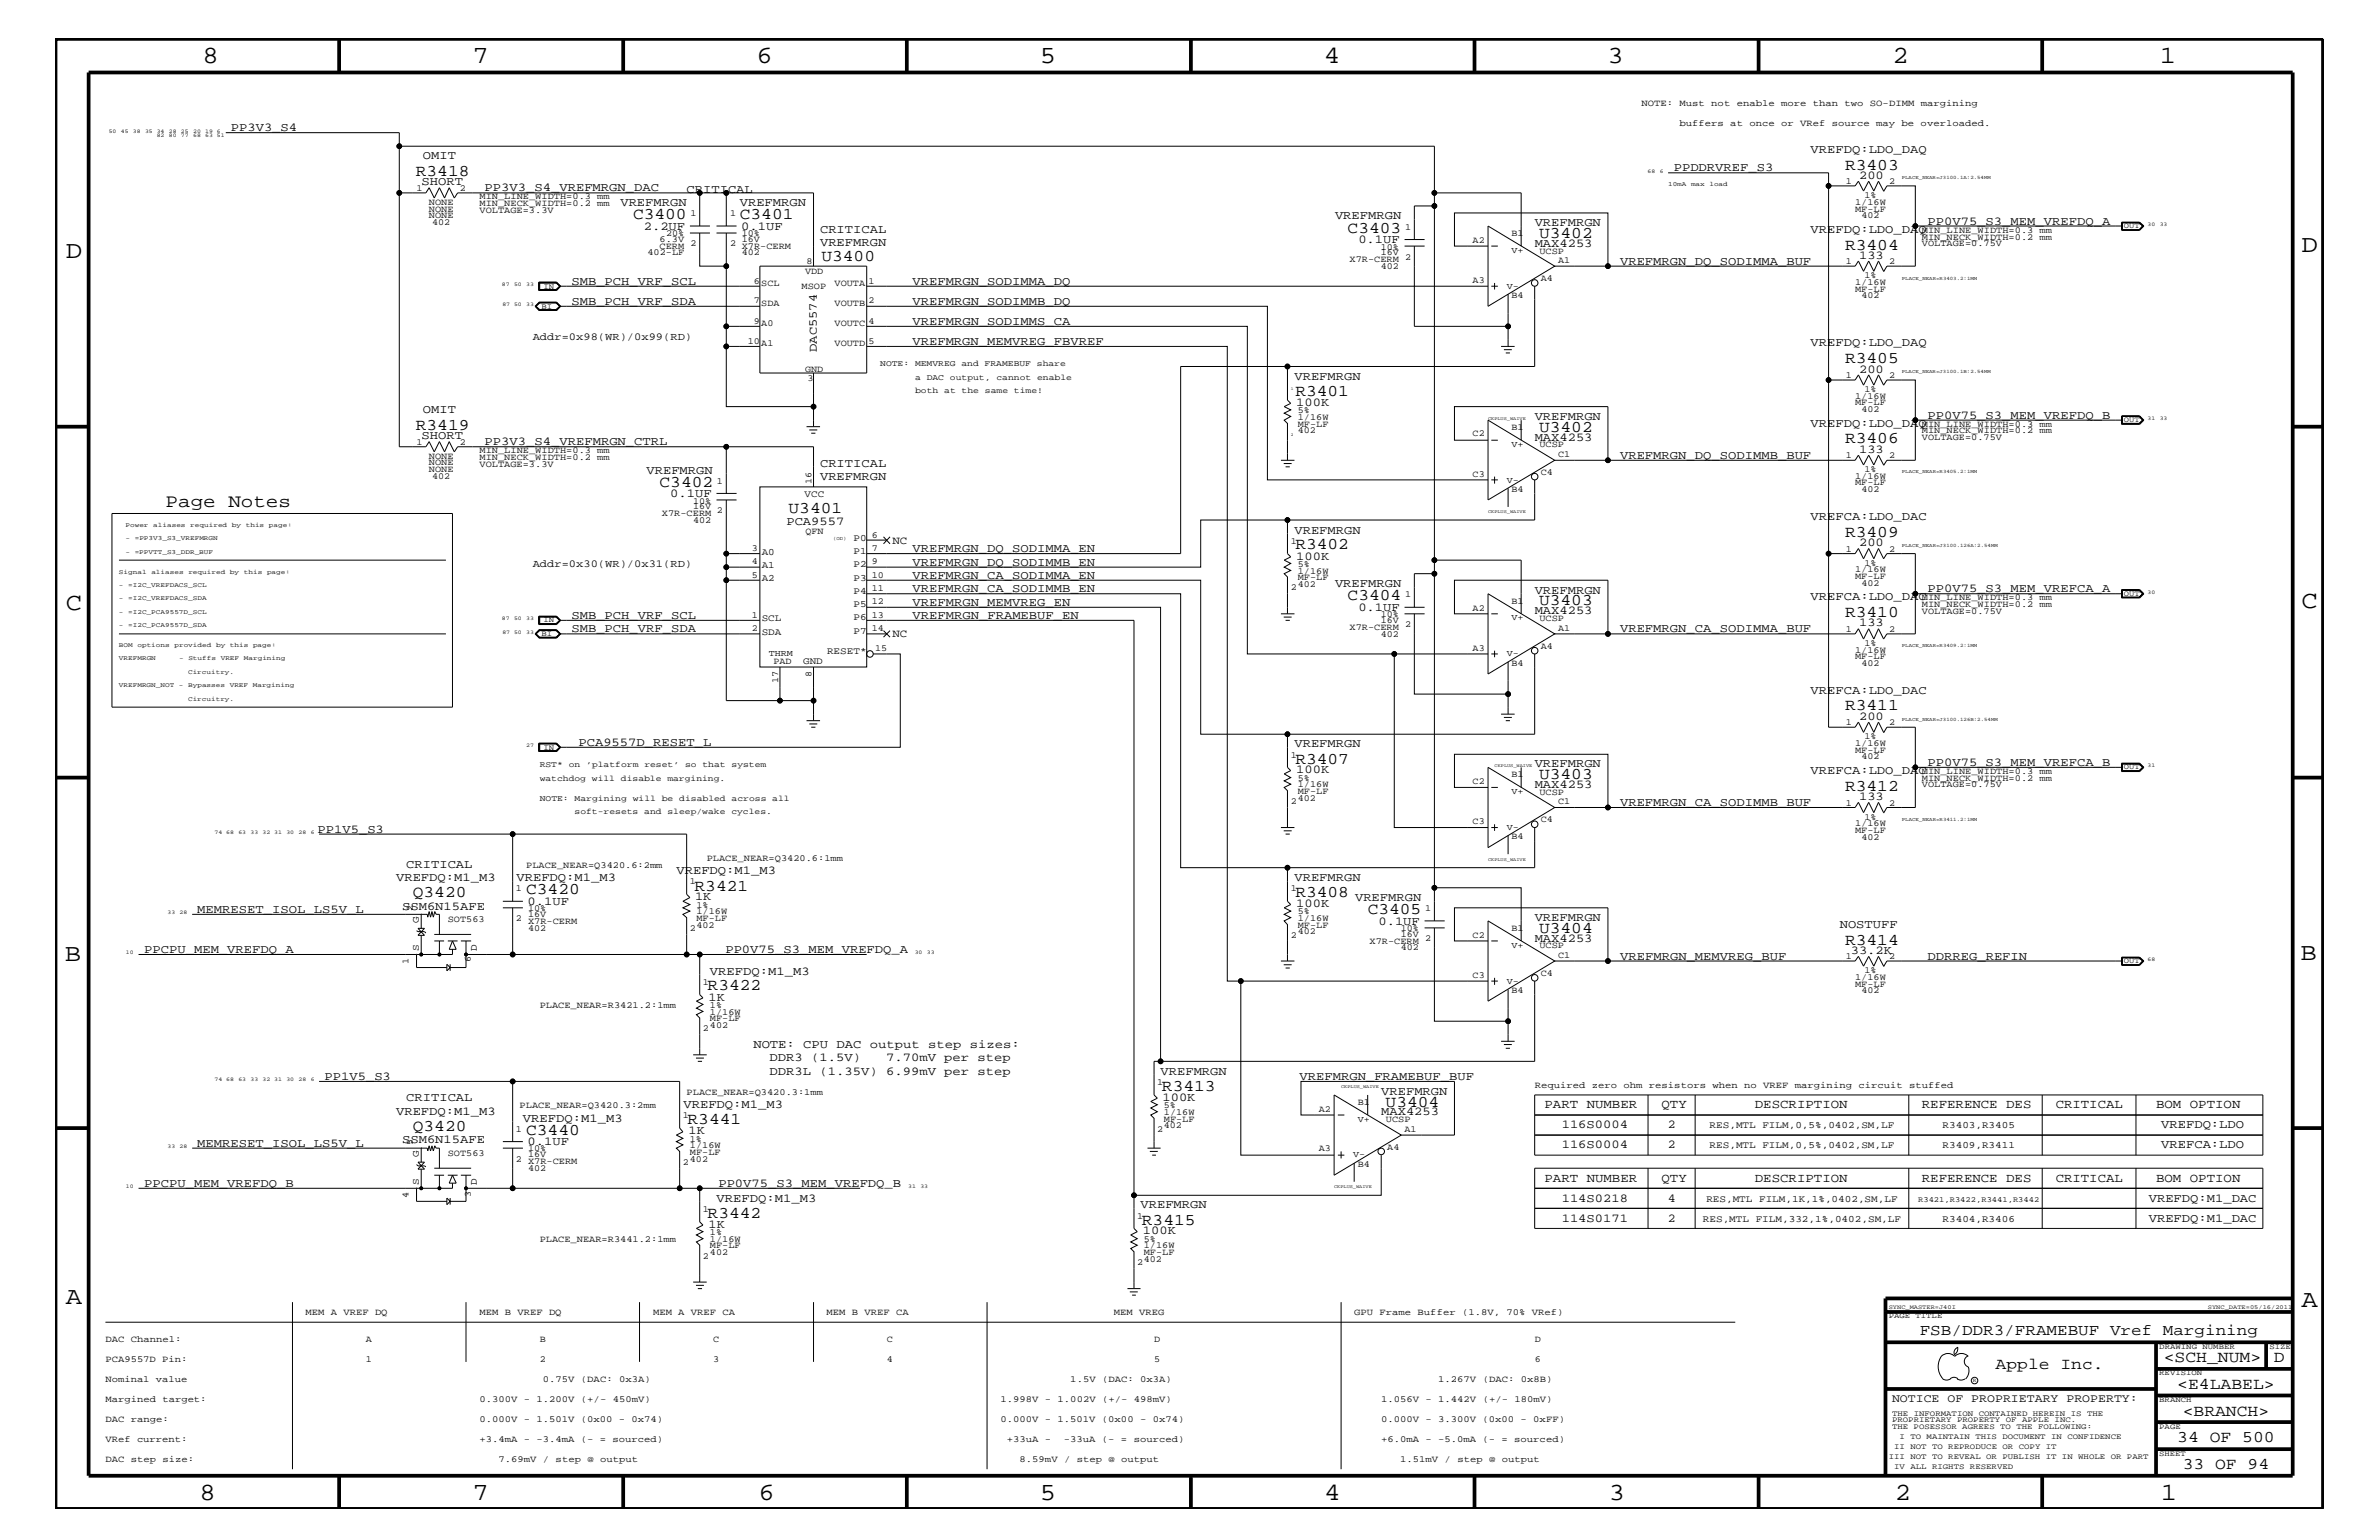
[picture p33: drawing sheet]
<svg xmlns="http://www.w3.org/2000/svg" width="432mm" height="279mm" viewBox="0 0 432 279" stroke-linecap="round" stroke-linejoin="round" font-family="sans-serif">
<defs><g id="words">
<g font-size="4.5">
<text x="36.7" y="11.5">8</text>
<text x="85.8" y="11.5">7</text>
<text x="137.3" y="11.5">6</text>
<text x="188.7" y="11.5">5</text>
<text x="240.3" y="11.5">4</text>
<text x="291.8" y="11.5">3</text>
<text x="343.5" y="11.5">2</text>
<text x="392" y="11.5">1</text>
<text x="11.9" y="46.8">D</text>
<text x="417.7" y="45.7">D</text>
<text x="11.9" y="110.6">C</text>
<text x="417.7" y="110.3">C</text>
<text x="11.8" y="174.3">B</text>
<text x="417.6" y="174.2">B</text>
<text x="11.9" y="236.7">A</text>
<text x="417.7" y="237.1">A</text>
<text x="36.2" y="272.1">8</text>
<text x="85.8" y="272.1">7</text>
<text x="137.7" y="272.1">6</text>
<text x="188.7" y="272.1">5</text>
<text x="240.4" y="272.1">4</text>
<text x="292" y="272.1">3</text>
<text x="343.9" y="272.1">2</text>
<text x="392.2" y="272.1">1</text>
</g>
<text font-size="3.4" x="30.1" y="92">Page Notes</text>
<g font-size="3">
<text x="75.5" y="31.9">R3418</text>
<text x="334.9" y="30.8">R3403</text>
<text x="114.9" y="39.8">C3400</text>
<text x="134.3" y="39.8">C3401</text>
<text x="149.1" y="47.4">U3400</text>
<text x="244.6" y="42.3">C3403</text>
<text x="279.4" y="43.2">U3402</text>
<text x="334.9" y="45.3">R3404</text>
<text x="334.9" y="65.9">R3405</text>
<text x="235.1" y="71.8">R3401</text>
<text x="75.5" y="78">R3419</text>
<text x="279.4" y="78.3">U3402</text>
<text x="334.9" y="80.5">R3406</text>
<text x="119.7" y="88.3">C3402</text>
<text x="143.1" y="93.2">U3401</text>
<text x="235.1" y="99.7">R3402</text>
<text x="334.9" y="97.4">R3409</text>
<text x="244.6" y="108.9">C3404</text>
<text x="279.4" y="109.8">U3403</text>
<text x="334.9" y="112">R3410</text>
<text x="334.9" y="128.9">R3411</text>
<text x="235.1" y="138.5">R3407</text>
<text x="279.4" y="141.4">U3403</text>
<text x="334.9" y="143.5">R3412</text>
<text x="126.1" y="161.6">R3421</text>
<text x="74.9" y="162.8">Q3420</text>
<text x="95.5" y="162.2">C3420</text>
<text x="235.1" y="162.8">R3408</text>
<text x="248.2" y="165.9">C3405</text>
<text x="279.4" y="169.3">U3404</text>
<text x="334.9" y="171.4">R3414</text>
<text x="128.4" y="179.7">R3422</text>
<text x="210.9" y="197.9">R3413</text>
<text x="124.8" y="204">R3441</text>
<text x="251.5" y="200.8">U3404</text>
<text x="74.9" y="205.2">Q3420</text>
<text x="95.5" y="205.9">C3440</text>
<text x="128.4" y="220.9">R3442</text>
<text x="207.3" y="222.2">R3415</text>
<text x="362.2" y="248.4">Apple Inc.</text>
<text x="392.7" y="247.1">&lt;SCH_NUM&gt;</text>
<text x="395.2" y="252">&lt;E4LABEL&gt;</text>
<text x="412.7" y="247.1">D</text>
<text x="396.2" y="256.8">&lt;BRANCH&gt;</text>
<text x="395.2" y="261.6">34 OF 500</text>
<text x="396.2" y="266.6">33 OF 94</text>
</g>
<text font-size="2.9" x="348.4" y="242.3">FSB/DDR3/FRAMEBUF Vref Margining</text>
<g font-size="2.3">
<text x="280.3" y="201">PART NUMBER</text>
<text x="301.6" y="201">QTY</text>
<text x="318.5" y="201">DESCRIPTION</text>
<text x="348.8" y="201">REFERENCE DES</text>
<text x="373.1" y="201">CRITICAL</text>
<text x="391.3" y="201">BOM OPTION</text>
<text x="280.3" y="214.4">PART NUMBER</text>
<text x="301.6" y="214.4">QTY</text>
<text x="318.5" y="214.4">DESCRIPTION</text>
<text x="348.8" y="214.4">REFERENCE DES</text>
<text x="373.1" y="214.4">CRITICAL</text>
<text x="391.3" y="214.4">BOM OPTION</text>
</g>
<g font-size="2.2">
<text x="41.9" y="23.8">PP3V3_S4</text>
<text x="76.8" y="28.9">OMIT</text>
<text x="328.6" y="27.7">VREFDQ:LDO_DAQ</text>
<text x="76.5" y="33.6">SHORT</text>
<text x="88" y="34.7">PP3V3_S4_VREFMRGN_DAC</text>
<text x="124.6" y="35">CRITICAL</text>
<text x="303.8" y="31.1">PPDDRVREF_S3</text>
<text x="337.4" y="32.5">200</text>
<text x="112.6" y="37.4">VREFMRGN</text>
<text x="116.8" y="41.7">2.2UF</text>
<text x="134.3" y="37.4">VREFMRGN</text>
<text x="134.5" y="41.7">0.1UF</text>
<text x="242.3" y="39.8">VREFMRGN</text>
<text x="278.6" y="41">VREFMRGN</text>
<text x="349.8" y="40.8">PP0V75_S3_MEM_VREFDQ_A</text>
<text x="148.8" y="42.3">CRITICAL</text>
<text x="148.8" y="44.6">VREFMRGN</text>
<text x="246.5" y="44.1">0.1UF</text>
<text x="278.6" y="44.8">MAX4253</text>
<text x="328.6" y="42.3">VREFDQ:LDO_DAQ</text>
<text x="337.4" y="47">133</text>
<text x="103.7" y="51.7">SMB_PCH_VRF_SCL</text>
<text x="165.6" y="51.7">VREFMRGN_SODIMMA_DQ</text>
<text x="294" y="48">VREFMRGN_DQ_SODIMMA_BUF</text>
<text x="103.7" y="55.3">SMB_PCH_VRF_SDA</text>
<text x="165.6" y="59">VREFMRGN_SODIMMS_CA</text>
<text x="165.6" y="55.3">VREFMRGN_SODIMMB_DQ</text>
<text x="148.3" y="63.9" transform="rotate(-90 148.3 63.9)">DAC5574</text>
<text x="165.6" y="62.6">VREFMRGN_MEMVREG_FBVREF</text>
<text x="328.6" y="62.9">VREFDQ:LDO_DAQ</text>
<text x="234.9" y="68.9">VREFMRGN</text>
<text x="337.4" y="67.6">200</text>
<text x="76.8" y="75">OMIT</text>
<text x="235.3" y="73.7">100K</text>
<text x="278.6" y="76.2">VREFMRGN</text>
<text x="328.6" y="77.4">VREFDQ:LDO_DAQ</text>
<text x="349.8" y="76">PP0V75_S3_MEM_VREFDQ_B</text>
<text x="76.5" y="79.7">SHORT</text>
<text x="88" y="80.8">PP3V3_S4_VREFMRGN_CTRL</text>
<text x="278.6" y="80">MAX4253</text>
<text x="294" y="83.3">VREFMRGN_DQ_SODIMMB_BUF</text>
<text x="337.4" y="82.2">133</text>
<text x="117.3" y="86">VREFMRGN</text>
<text x="148.8" y="84.7">CRITICAL</text>
<text x="148.8" y="87.1">VREFMRGN</text>
<text x="121.7" y="90.1">0.1UF</text>
<text x="142.7" y="95.2">PCA9557</text>
<text x="328.6" y="94.3">VREFCA:LDO_DAC</text>
<text x="165.6" y="100.2">VREFMRGN_DQ_SODIMMA_EN</text>
<text x="234.9" y="96.8">VREFMRGN</text>
<text x="235.3" y="101.5">100K</text>
<text x="337.4" y="99.1">200</text>
<text x="165.6" y="102.6">VREFMRGN_DQ_SODIMMB_EN</text>
<text x="165.6" y="105">VREFMRGN_CA_SODIMMA_EN</text>
<text x="165.6" y="107.5">VREFMRGN_CA_SODIMMB_EN</text>
<text x="242.3" y="106.5">VREFMRGN</text>
<text x="278.6" y="107.7">VREFMRGN</text>
<text x="349.8" y="107.5">PP0V75_S3_MEM_VREFCA_A</text>
<text x="103.7" y="112.3">SMB_PCH_VRF_SCL</text>
<text x="165.6" y="109.9">VREFMRGN_MEMVREG_EN</text>
<text x="165.6" y="112.3">VREFMRGN_FRAMEBUF_EN</text>
<text x="246.5" y="110.8">0.1UF</text>
<text x="278.6" y="111.4">MAX4253</text>
<text x="328.6" y="108.9">VREFCA:LDO_DAC</text>
<text x="337.4" y="113.7">133</text>
<text x="103.7" y="114.8">SMB_PCH_VRF_SDA</text>
<text x="294" y="114.8">VREFMRGN_CA_SODIMMA_BUF</text>
<text x="328.6" y="125.9">VREFCA:LDO_DAC</text>
<text x="337.4" y="130.7">200</text>
<text x="105" y="135.3">PCA9557D_RESET_L</text>
<text x="234.9" y="135.6">VREFMRGN</text>
<text x="235.3" y="140.3">100K</text>
<text x="278.6" y="143">MAX4253</text>
<text x="278.6" y="139.2">VREFMRGN</text>
<text x="328.6" y="140.4">VREFCA:LDO_DAC</text>
<text x="349.8" y="139">PP0V75_S3_MEM_VREFCA_B</text>
<text x="294" y="146.2">VREFMRGN_CA_SODIMMB_BUF</text>
<text x="337.4" y="145.1">133</text>
<text x="57.7" y="151.1">PP1V5_S3</text>
<text x="71.9" y="159.9">VREFDQ:M1_M3</text>
<text x="73.7" y="157.4">CRITICAL</text>
<text x="93.7" y="159.9">VREFDQ:M1_M3</text>
<text x="122.8" y="158.6">VREFDQ:M1_M3</text>
<text x="234.9" y="159.9">VREFMRGN</text>
<text x="35.8" y="165.6">MEMRESET_ISOL_LS5V_L</text>
<text x="73" y="165">SSM6N15AFE</text>
<text x="95.8" y="164.1">0.1UF</text>
<text x="126.2" y="163.4">1K</text>
<text x="235.3" y="164.5">100K</text>
<text x="246" y="163.5">VREFMRGN</text>
<text x="250.2" y="167.8">0.1UF</text>
<text x="278.6" y="167.1">VREFMRGN</text>
<text x="26.2" y="172.9">PPCPU_MEM_VREFDQ_A</text>
<text x="131.7" y="172.9">PP0V75_S3_MEM_VREFDQ_A</text>
<text x="278.6" y="170.9">MAX4253</text>
<text x="333.9" y="168.3">NOSTUFF</text>
<text x="335.9" y="173.1">33.2K</text>
<text x="128.9" y="176.8">VREFDQ:M1_M3</text>
<text x="294" y="174.2">VREFMRGN_MEMVREG_BUF</text>
<text x="349.8" y="174.2">DDRREG_REFIN</text>
<text x="128.6" y="181.6">1K</text>
<text x="136.7" y="190.2">NOTE: CPU DAC output step sizes:</text>
<text x="58.9" y="195.9">PP1V5_S3</text>
<text x="139.7" y="192.6">DDR3 (1.5V)</text>
<text x="139.7" y="195">DDR3L (1.35V) 6.99mV per step</text>
<text x="160.8" y="192.6">7.70mV per step</text>
<text x="210.7" y="195">VREFMRGN</text>
<text x="235.9" y="195.9">VREFMRGN_FRAMEBUF_BUF</text>
<text x="71.9" y="202.3">VREFDQ:M1_M3</text>
<text x="73.7" y="199.8">CRITICAL</text>
<text x="94.9" y="203.5">VREFDQ:M1_M3</text>
<text x="124" y="201">VREFDQ:M1_M3</text>
<text x="211" y="199.8">100K</text>
<text x="250.7" y="202.4">MAX4253</text>
<text x="250.7" y="198.7">VREFMRGN</text>
<text x="35.8" y="208.1">MEMRESET_ISOL_LS5V_L</text>
<text x="73" y="207.5">SSM6N15AFE</text>
<text x="95.8" y="207.7">0.1UF</text>
<text x="125" y="205.8">1K</text>
<text x="283.5" y="208.3">116S0004</text>
<text x="283.5" y="204.7">116S0004</text>
<text x="302.7" y="208.3">2</text>
<text x="302.7" y="204.7">2</text>
<text x="392.3" y="208.3">VREFCA:LDO</text>
<text x="392.3" y="204.7">VREFDQ:LDO</text>
<text x="26.2" y="215.3">PPCPU_MEM_VREFDQ_B</text>
<text x="130.4" y="215.3">PP0V75_S3_MEM_VREFDQ_B</text>
<text x="130" y="218">VREFDQ:M1_M3</text>
<text x="207" y="219.2">VREFMRGN</text>
<text x="283.5" y="221.7">114S0171</text>
<text x="283.5" y="218">114S0218</text>
<text x="302.7" y="221.7">2</text>
<text x="302.7" y="218">4</text>
<text x="390" y="221.7">VREFDQ:M1_DAC</text>
<text x="390" y="218">VREFDQ:M1_DAC</text>
<text x="128.6" y="222.8">1K</text>
<text x="207.4" y="224">100K</text>
</g>
<text font-size="2.1" x="343.4" y="254.4">NOTICE OF PROPRIETARY PROPERTY:</text>
<g font-size="2">
<text x="162" y="98.7">NC</text>
<text x="162" y="115.6">NC</text>
</g>
<g font-size="1.9">
<text x="96.7" y="61.7">Addr=0x98(WR)/0x99(RD)</text>
<text x="96.7" y="102.9">Addr=0x30(WR)/0x31(RD)</text>
</g>
<g font-size="1.8">
<text x="146" y="90.2">VCC</text>
<text x="138.3" y="100.6">A0</text>
<text x="154.9" y="98.1">P0</text>
<text x="154.9" y="100.4">P1</text>
<text x="138.3" y="103">A1</text>
<text x="138.3" y="105.4">A2</text>
<text x="154.9" y="102.9">P2</text>
<text x="154.9" y="105.4">P3</text>
<text x="154.9" y="107.7">P4</text>
<text x="138.3" y="112.7">SCL</text>
<text x="154.9" y="110.2">P5</text>
<text x="154.9" y="112.6">P6</text>
<text x="138.3" y="115.2">SDA</text>
<text x="150.1" y="118.6">RESET*</text>
<text x="154.9" y="115">P7</text>
<text x="145.8" y="120.5">GND</text>
<text x="76" y="167.5" transform="rotate(-90 76 167.5)">G</text>
<text x="76" y="172.6" transform="rotate(-90 76 172.6)">S</text>
<text x="86.5" y="172.6" transform="rotate(-90 86.5 172.6)">D</text>
<text x="76" y="209.9" transform="rotate(-90 76 209.9)">G</text>
<text x="310.3" y="208.3">RES,MTL FILM,0,5%,0402,SM,LF</text>
<text x="310.3" y="204.7">RES,MTL FILM,0,5%,0402,SM,LF</text>
<text x="352.6" y="208.3">R3409,R3411</text>
<text x="352.6" y="204.7">R3403,R3405</text>
<text x="76" y="215" transform="rotate(-90 76 215)">S</text>
<text x="86.5" y="215" transform="rotate(-90 86.5 215)">D</text>
<text x="309.1" y="221.7">RES,MTL FILM,332,1%,0402,SM,LF</text>
<text x="309.7" y="218">RES,MTL FILM,1K,1%,0402,SM,LF</text>
<text x="352.6" y="221.7">R3404,R3406</text>
</g>
<g font-size="1.7">
<text x="297.9" y="19.2">NOTE: Must not enable more than two SO-DIMM margining</text>
<text x="304.9" y="22.9">buffers at once or VRef source may be overloaded.</text>
<text x="75.6" y="34.7">1</text>
<text x="83.5" y="34.7">2</text>
<text x="335" y="33.4">1</text>
<text x="338.4" y="35.9">1%</text>
<text x="342.9" y="33.4">2</text>
<text x="77.9" y="38.4">NONE</text>
<text x="77.9" y="37.2">NONE</text>
<text x="77.9" y="39.6">NONE</text>
<text x="78.4" y="40.8">402</text>
<text x="87" y="37.4">MIN_NECK_WIDTH=0.2 mm</text>
<text x="87" y="36.2">MIN_LINE_WIDTH=0.3 mm</text>
<text x="87" y="38.6">VOLTAGE=3.3V</text>
<text x="125.3" y="39.2">1</text>
<text x="132.5" y="39.2">1</text>
<text x="255" y="41.7">1</text>
<text x="336.7" y="37.2">1/16W</text>
<text x="336.7" y="38.4">MF-LF</text>
<text x="337.9" y="39.6">402</text>
<text x="117.5" y="46.3">402-LF</text>
<text x="119.7" y="44">6.3V</text>
<text x="119.7" y="45.2">CERM</text>
<text x="120.9" y="42.9">20%</text>
<text x="125.3" y="44.6">2</text>
<text x="132.5" y="44.6">2</text>
<text x="134.6" y="45.2">X7R-CERM</text>
<text x="134.6" y="44">16V</text>
<text x="134.6" y="46.3">402</text>
<text x="134.6" y="42.9">10%</text>
<text x="146.4" y="47.9">8</text>
<text x="244.9" y="47.6">X7R-CERM</text>
<text x="250.6" y="46.3">16V</text>
<text x="250.6" y="45.3">10%</text>
<text x="255" y="47.1">2</text>
<text x="267.3" y="44.1">A2</text>
<text x="274.3" y="42.9">B1</text>
<text x="279.4" y="46">UCSP</text>
<text x="282.8" y="47.7">A1</text>
<text x="335" y="47.9">1</text>
<text x="342.9" y="47.9">2</text>
<text x="348.8" y="43.5">MIN_NECK_WIDTH=0.2 mm</text>
<text x="348.8" y="42.3">MIN_LINE_WIDTH=0.3 mm</text>
<text x="348.8" y="44.6">VOLTAGE=0.75V</text>
<text x="136.8" y="51.5">6</text>
<text x="138.2" y="51.9">SCL</text>
<text x="145.5" y="52.4">MSOP</text>
<text x="146.1" y="49.7">VDD</text>
<text x="151.5" y="51.9">VOUTA</text>
<text x="157.6" y="51.5">1</text>
<text x="250.6" y="48.8">402</text>
<text x="267.3" y="51.3">A3</text>
<text x="279.7" y="51">A4</text>
<text x="336.7" y="51.7">1/16W</text>
<text x="336.7" y="52.9">MF-LF</text>
<text x="338.4" y="50.5">1%</text>
<text x="136.8" y="55.1">7</text>
<text x="136.8" y="58.7">9</text>
<text x="138.2" y="55.6">SDA</text>
<text x="138.2" y="59.2">A0</text>
<text x="151.5" y="59.2">VOUTC</text>
<text x="151.5" y="55.6">VOUTB</text>
<text x="157.6" y="58.7">4</text>
<text x="157.6" y="55.1">2</text>
<text x="274.3" y="54">B4</text>
<text x="337.9" y="54.1">402</text>
<text x="135.7" y="62.3">10</text>
<text x="138.2" y="62.9">A1</text>
<text x="151.5" y="62.9">VOUTD</text>
<text x="157.6" y="62.3">5</text>
<text x="146.1" y="67.5">GND</text>
<text x="146.6" y="69.2">3</text>
<text x="335" y="68.5">1</text>
<text x="338.4" y="71.1">1%</text>
<text x="342.9" y="68.5">2</text>
<text x="235.5" y="76.2">1/16W</text>
<text x="235.5" y="75">5%</text>
<text x="235.5" y="77.4">MF-LF</text>
<text x="336.7" y="72.3">1/16W</text>
<text x="336.7" y="73.5">MF-LF</text>
<text x="337.9" y="74.7">402</text>
<text x="348.8" y="77.4">MIN_LINE_WIDTH=0.3 mm</text>
<text x="75.6" y="80.7">1</text>
<text x="77.9" y="83.3">NONE</text>
<text x="83.5" y="80.7">2</text>
<text x="87" y="83.5">MIN_NECK_WIDTH=0.2 mm</text>
<text x="87" y="82.2">MIN_LINE_WIDTH=0.3 mm</text>
<text x="235.5" y="78.6">402</text>
<text x="267.3" y="79.2">C2</text>
<text x="274.3" y="78">B1</text>
<text x="279.4" y="81.1">UCSP</text>
<text x="282.8" y="82.8">C1</text>
<text x="335" y="83.1">1</text>
<text x="342.9" y="83.1">2</text>
<text x="348.8" y="78.6">MIN_NECK_WIDTH=0.2 mm</text>
<text x="348.8" y="79.9">VOLTAGE=0.75V</text>
<text x="77.9" y="84.4">NONE</text>
<text x="77.9" y="85.6">NONE</text>
<text x="78.4" y="86.9">402</text>
<text x="87" y="84.7">VOLTAGE=3.3V</text>
<text x="130.1" y="87.7">1</text>
<text x="147.3" y="87.8" transform="rotate(-90 147.3 87.8)">16</text>
<text x="267.3" y="86.5">C3</text>
<text x="274.3" y="89.2">B4</text>
<text x="279.7" y="86.2">C4</text>
<text x="336.7" y="86.9">1/16W</text>
<text x="336.7" y="88.1">MF-LF</text>
<text x="337.9" y="89.3">402</text>
<text x="338.4" y="85.6">1%</text>
<text x="120.1" y="93.7">X7R-CERM</text>
<text x="125.8" y="92.4">16V</text>
<text x="125.8" y="94.9">402</text>
<text x="125.8" y="91.4">10%</text>
<text x="130.1" y="93.2">2</text>
<text x="136.5" y="100">3</text>
<text x="146.2" y="96.8">QFN</text>
<text x="158.2" y="100">7</text>
<text x="158.2" y="97.6">6</text>
<text x="234.3" y="98.7">1</text>
<text x="335" y="100.1">1</text>
<text x="342.9" y="100.1">2</text>
<text x="136.5" y="104.8">5</text>
<text x="136.5" y="102.4">4</text>
<text x="158.2" y="107.2">11</text>
<text x="158.2" y="104.8">10</text>
<text x="158.2" y="102.4">9</text>
<text x="234.3" y="107.1">2</text>
<text x="235.5" y="104.1">1/16W</text>
<text x="235.5" y="102.9">5%</text>
<text x="235.5" y="105.3">MF-LF</text>
<text x="235.5" y="106.5">402</text>
<text x="336.7" y="103.8">1/16W</text>
<text x="336.7" y="105">MF-LF</text>
<text x="337.9" y="106.3">402</text>
<text x="338.4" y="102.6">1%</text>
<text x="136.5" y="112.1">1</text>
<text x="158.2" y="112.1">13</text>
<text x="158.2" y="109.7">12</text>
<text x="250.6" y="113.1">16V</text>
<text x="250.6" y="112">10%</text>
<text x="255" y="113.7">2</text>
<text x="255" y="108.3">1</text>
<text x="267.3" y="110.8">A2</text>
<text x="274.3" y="109.5">B1</text>
<text x="279.4" y="112.7">UCSP</text>
<text x="348.8" y="110.2">MIN_NECK_WIDTH=0.2 mm</text>
<text x="348.8" y="108.9">MIN_LINE_WIDTH=0.3 mm</text>
<text x="348.8" y="111.4">VOLTAGE=0.75V</text>
<text x="136.5" y="114.5">2</text>
<text x="158.2" y="114.5">14</text>
<text x="158.8" y="118.1">15</text>
<text x="244.9" y="114.2">X7R-CERM</text>
<text x="250.6" y="115.5">402</text>
<text x="267.3" y="118.1">A3</text>
<text x="279.7" y="117.7">A4</text>
<text x="282.8" y="114.4">A1</text>
<text x="335" y="114.7">1</text>
<text x="336.7" y="118.4">1/16W</text>
<text x="336.7" y="119.6">MF-LF</text>
<text x="338.4" y="117.2">1%</text>
<text x="342.9" y="114.7">2</text>
<text x="140.4" y="120.4">PAD</text>
<text x="141.2" y="124" transform="rotate(-90 141.2 124)">17</text>
<text x="147.3" y="122.9" transform="rotate(-90 147.3 122.9)">8</text>
<text x="274.3" y="120.8">B4</text>
<text x="337.9" y="120.8">402</text>
<text x="335" y="131.6">1</text>
<text x="342.9" y="131.6">2</text>
<text x="234.3" y="137.4">1</text>
<text x="336.7" y="135.3">1/16W</text>
<text x="336.7" y="136.6">MF-LF</text>
<text x="337.9" y="137.8">402</text>
<text x="338.4" y="134.1">1%</text>
<text x="235.5" y="142.9">1/16W</text>
<text x="235.5" y="141.7">5%</text>
<text x="267.3" y="142.3">C2</text>
<text x="274.3" y="141">B1</text>
<text x="348.8" y="141.7">MIN_NECK_WIDTH=0.2 mm</text>
<text x="348.8" y="140.4">MIN_LINE_WIDTH=0.3 mm</text>
<text x="348.8" y="142.9">VOLTAGE=0.75V</text>
<text x="234.3" y="145.9">2</text>
<text x="235.5" y="144">MF-LF</text>
<text x="235.5" y="145.3">402</text>
<text x="267.3" y="149.5">C3</text>
<text x="279.4" y="144.2">UCSP</text>
<text x="279.7" y="149.2">C4</text>
<text x="282.8" y="145.9">C1</text>
<text x="335" y="146.2">1</text>
<text x="336.7" y="149.9">1/16W</text>
<text x="338.4" y="148.7">1%</text>
<text x="342.9" y="146.2">2</text>
<text x="274.3" y="152.3">B4</text>
<text x="336.7" y="151.1">MF-LF</text>
<text x="337.9" y="152.3">402</text>
<text x="93.6" y="161.7">1</text>
<text x="95.5" y="157.4">PLACE_NEAR=Q3420.6:2mm</text>
<text x="125.2" y="160.5">1</text>
<text x="128.3" y="156.2">PLACE_NEAR=Q3420.6:1mm</text>
<text x="234.3" y="161.7">1</text>
<text x="74.9" y="165.3" transform="rotate(-90 74.9 165.3)">2</text>
<text x="81.3" y="167.2">SOT563</text>
<text x="93.6" y="167.1">2</text>
<text x="95.8" y="166.4">16V</text>
<text x="95.8" y="167.6">X7R-CERM</text>
<text x="95.8" y="165.3">10%</text>
<text x="126.4" y="165.9">1/16W</text>
<text x="126.4" y="164.7">1%</text>
<text x="126.4" y="167.1">MF-LF</text>
<text x="235.5" y="167.1">1/16W</text>
<text x="235.5" y="165.9">5%</text>
<text x="258.7" y="165.3">1</text>
<text x="95.8" y="168.9">402</text>
<text x="125.2" y="168.9">2</text>
<text x="126.4" y="168.3">402</text>
<text x="234.3" y="170.1">2</text>
<text x="235.5" y="168.3">MF-LF</text>
<text x="235.5" y="169.5">402</text>
<text x="248.6" y="171.2">X7R-CERM</text>
<text x="254.3" y="170">16V</text>
<text x="254.3" y="172.4">402</text>
<text x="254.3" y="168.9">10%</text>
<text x="258.7" y="170.7">2</text>
<text x="267.3" y="170.1">C2</text>
<text x="274.3" y="168.9">B1</text>
<text x="279.4" y="172.1">UCSP</text>
<text x="282.8" y="173.8">C1</text>
<text x="74.2" y="174.9" transform="rotate(-90 74.2 174.9)">1</text>
<text x="85.4" y="174.6" transform="rotate(-90 85.4 174.6)">6</text>
<text x="127.6" y="178.7">1</text>
<text x="267.3" y="177.4">C3</text>
<text x="279.7" y="177.1">C4</text>
<text x="335" y="174">1</text>
<text x="336.7" y="177.7">1/16W</text>
<text x="336.7" y="179">MF-LF</text>
<text x="338.4" y="176.6">1%</text>
<text x="342.9" y="174">2</text>
<text x="98" y="182.9">PLACE_NEAR=R3421.2:1mm</text>
<text x="128.9" y="184.1">1/16W</text>
<text x="128.9" y="182.9">1%</text>
<text x="128.9" y="185.3">MF-LF</text>
<text x="274.3" y="180.1">B4</text>
<text x="337.9" y="180.2">402</text>
<text x="127.6" y="187.1">2</text>
<text x="128.9" y="186.5">402</text>
<text x="210.1" y="196.8">1</text>
<text x="278.6" y="197.4">Required zero ohm resistors when no VREF margining circuit stuffed</text>
<text x="94.3" y="201">PLACE_NEAR=Q3420.3:2mm</text>
<text x="124" y="202.9">1</text>
<text x="124.6" y="198.7">PLACE_NEAR=Q3420.3:1mm</text>
<text x="211.2" y="202.3">1/16W</text>
<text x="211.2" y="201">5%</text>
<text x="211.2" y="203.5">MF-LF</text>
<text x="239.4" y="201.7">A2</text>
<text x="246.5" y="200.4">B1</text>
<text x="251.5" y="203.6">UCSP</text>
<text x="74.9" y="207.7" transform="rotate(-90 74.9 207.7)">5</text>
<text x="81.3" y="209.7">SOT563</text>
<text x="93.6" y="205.3">1</text>
<text x="95.8" y="208.9">10%</text>
<text x="125.2" y="208.3">1/16W</text>
<text x="125.2" y="207.1">1%</text>
<text x="125.2" y="209.6">MF-LF</text>
<text x="210.1" y="205.3">2</text>
<text x="211.2" y="204.7">402</text>
<text x="239.4" y="208.9">A3</text>
<text x="251.8" y="208.6">A4</text>
<text x="254.9" y="205.3">A1</text>
<text x="93.6" y="210.8">2</text>
<text x="95.8" y="210">16V</text>
<text x="95.8" y="211.3">X7R-CERM</text>
<text x="95.8" y="212.5">402</text>
<text x="124" y="211.4">2</text>
<text x="125.2" y="210.8">402</text>
<text x="246.5" y="211.7">B4</text>
<text x="74.2" y="217.3" transform="rotate(-90 74.2 217.3)">4</text>
<text x="85.4" y="217.1" transform="rotate(-90 85.4 217.1)">3</text>
<text x="127.6" y="219.8">1</text>
<text x="206.4" y="221.1">1</text>
<text x="98" y="225.3">PLACE_NEAR=R3441.2:1mm</text>
<text x="128.9" y="225.3">1/16W</text>
<text x="128.9" y="224.1">1%</text>
<text x="128.9" y="226.5">MF-LF</text>
<text x="128.9" y="227.7">402</text>
<text x="207.6" y="226.5">1/16W</text>
<text x="207.6" y="225.3">5%</text>
<text x="207.6" y="227.7">MF-LF</text>
<text x="127.6" y="228.4">2</text>
<text x="206.4" y="229.6">2</text>
<text x="207.6" y="229">402</text>
<text x="55.5" y="238.6">MEM A VREF DQ</text>
<text x="87" y="238.6">MEM B VREF DQ</text>
<text x="118.5" y="238.6">MEM A VREF CA</text>
<text x="150" y="238.6">MEM B VREF CA</text>
<text x="202.2" y="238.6">MEM VREG</text>
<text x="245.8" y="238.6">GPU Frame Buffer (1.8V, 70% VRef)</text>
<text x="19.1" y="243.5">DAC Channel:</text>
<text x="66.4" y="243.5">A</text>
<text x="98" y="243.5">B</text>
<text x="129.5" y="243.5">C</text>
<text x="161" y="243.5">C</text>
<text x="209.5" y="243.5">D</text>
<text x="278.6" y="243.5">D</text>
<text x="19.1" y="250.7">Nominal value</text>
<text x="19.1" y="247.1">PCA9557D Pin:</text>
<text x="66.4" y="247.1">1</text>
<text x="98" y="247.1">2</text>
<text x="98.5" y="250.7">0.75V (DAC: 0x3A)</text>
<text x="129.5" y="247.1">3</text>
<text x="161" y="247.1">4</text>
<text x="194.3" y="250.7">1.5V (DAC: 0x3A)</text>
<text x="209.5" y="247.1">5</text>
<text x="261.1" y="250.7">1.267V (DAC: 0x8B)</text>
<text x="278.6" y="247.1">6</text>
<text x="19.1" y="254.4">Margined target:</text>
<text x="87" y="254.4">0.300V - 1.200V (+/- 450mV)</text>
<text x="181.6" y="254.4">1.998V - 1.002V (+/- 498mV)</text>
<text x="250.7" y="254.4">1.056V - 1.442V (+/- 180mV)</text>
<text x="19.1" y="261.6">VRef current:</text>
<text x="19.1" y="258">DAC range:</text>
<text x="87" y="261.6">+3.4mA - -3.4mA (- = sourced)</text>
<text x="87" y="258">0.000V - 1.501V (0x00 - 0x74)</text>
<text x="181.6" y="258">0.000V - 1.501V (0x00 - 0x74)</text>
<text x="182.8" y="261.6">+33uA -</text>
<text x="193.1" y="261.6">-33uA (- = sourced)</text>
<text x="250.7" y="258">0.000V - 3.300V (0x00 - 0xFF)</text>
<text x="250.7" y="261.6">+6.0mA - -5.0mA (- = sourced)</text>
<text x="19.1" y="265.3">DAC step size:</text>
<text x="90.5" y="265.3">7.69mV / step @ output</text>
<text x="185.1" y="265.3">8.59mV / step @ output</text>
<text x="254.2" y="265.3">1.51mV / step @ output</text>
</g>
<g font-size="1.6">
<text x="274.3" y="45.9">V+</text>
<text x="273.5" y="52.4">V-</text>
<text x="274.3" y="81.1">V+</text>
<text x="273.5" y="87.6">V-</text>
<text x="274.3" y="112.6">V+</text>
<text x="139.5" y="119.1">THRM</text>
<text x="273.5" y="119.1">V-</text>
<text x="274.3" y="144">V+</text>
<text x="273.5" y="150.7">V-</text>
<text x="274.3" y="172">V+</text>
<text x="273.5" y="178.5">V-</text>
<text x="246.5" y="203.5">V+</text>
<text x="245.6" y="210">V-</text>
</g>
<g font-size="1.5">
<text x="159.8" y="66.5">NOTE: MEMVREG and FRAMEBUF share</text>
<text x="166.1" y="68.9">a DAC output, cannot enable</text>
<text x="166.1" y="71.3">both at the same time!</text>
<text x="98" y="141.7">watchdog will disable margining.</text>
<text x="98" y="139.2">RST* on ’platform reset’ so that system</text>
<text x="98" y="145.3">NOTE: Margining will be disabled across all</text>
<text x="104.3" y="147.7">soft-resets and sleep/wake cycles.</text>
</g>
<g font-size="1.4">
<text x="385.5" y="41.4">OUT</text>
<text x="98.6" y="52.4">IN</text>
<text x="98.3" y="56">BI</text>
<text x="385.5" y="76.6">OUT</text>
<text x="98.6" y="112.9">IN</text>
<text x="385.5" y="108.1">OUT</text>
<text x="98.3" y="115.3">BI</text>
<text x="98.6" y="136">IN</text>
<text x="385.5" y="139.6">OUT</text>
<text x="385.5" y="174.8">OUT</text>
<text x="348.1" y="218">R3421,R3422,R3441,R3442</text>
<text x="342.8" y="239.2">PAGE TITLE</text>
<text x="391.9" y="244.7">DRAWING NUMBER</text>
<text x="411.9" y="244.7">SIZE</text>
<text x="391.9" y="249.5">REVISION</text>
<text x="343.4" y="256.8">THE INFORMATION CONTAINED HEREIN IS THE</text>
<text x="391.9" y="254.4">BRANCH</text>
<text x="343.4" y="258">PROPRIETARY PROPERTY OF APPLE INC.</text>
<text x="343.4" y="259.3">THE POSESSOR AGREES TO THE FOLLOWING:</text>
<text x="343.8" y="262.9">II NOT TO REPRODUCE OR COPY IT</text>
<text x="344.8" y="261.1">I TO MAINTAIN THIS DOCUMENT IN CONFIDENCE</text>
<text x="391.9" y="259.3">PAGE</text>
<text x="342.8" y="264.7">III NOT TO REVEAL OR PUBLISH IT IN WHOLE OR PART</text>
<text x="343.8" y="266.6">IV ALL RIGHTS RESERVED</text>
<text x="391.9" y="264.1">SHEET</text>
</g>
<g font-size="1.2">
<text x="302.8" y="33.7">10mA</text>
<text x="306.9" y="33.7">max</text>
<text x="310.3" y="33.7">load</text>
<text x="22.8" y="95.6">Power</text>
<text x="27.8" y="95.6">aliases</text>
<text x="34.5" y="95.6">required</text>
<text x="42.1" y="95.6">by</text>
<text x="44.6" y="95.6">this</text>
<text x="48.8" y="95.6">page:</text>
<text x="22.8" y="98">-</text>
<text x="22.8" y="100.4">-</text>
<text x="24.5" y="100.4">=PPVTT_S3_DDR_BUF</text>
<text x="24.5" y="98">=PP3V3_S3_VREFMRGN</text>
<text x="21.6" y="106.5">-</text>
<text x="21.6" y="104.1">Signal</text>
<text x="23.3" y="106.5">=I2C_VREFDACS_SCL</text>
<text x="27.5" y="104.1">aliases</text>
<text x="34.2" y="104.1">required</text>
<text x="41.7" y="104.1">by</text>
<text x="44.3" y="104.1">this</text>
<text x="48.5" y="104.1">page:</text>
<text x="21.6" y="113.7">-</text>
<text x="21.6" y="111.4">-</text>
<text x="21.6" y="108.9">-</text>
<text x="23.3" y="113.7">=I2C_PCA9557D_SDA</text>
<text x="23.3" y="111.4">=I2C_PCA9557D_SCL</text>
<text x="23.3" y="108.9">=I2C_VREFDACS_SDA</text>
<text x="21.6" y="117.4">BOM</text>
<text x="21.6" y="119.8">VREFMRGN</text>
<text x="24.9" y="117.4">options</text>
<text x="31.7" y="117.4">provided</text>
<text x="32.5" y="119.8">-</text>
<text x="34.2" y="119.8">Stuffs</text>
<text x="39.2" y="117.4">by</text>
<text x="40.1" y="119.8">VREF</text>
<text x="41.7" y="117.4">this</text>
<text x="44.3" y="119.8">Margining</text>
<text x="45.9" y="117.4">page:</text>
<text x="21.6" y="124.7">VREFMRGN_NOT</text>
<text x="32.5" y="124.7">-</text>
<text x="34.1" y="122.3">Circuitry.</text>
<text x="34.2" y="124.7">Bypasses</text>
<text x="41.7" y="124.7">VREF</text>
<text x="45.9" y="124.7">Margining</text>
<text x="34.1" y="127.1">Circuitry.</text>
</g>
<g font-size="1.1">
<text x="342.8" y="237.4">SYNC_MASTER=J40I</text>
<text x="400.7" y="237.4">SYNC_DATE=05/16/2011</text>
</g>
<g font-size="1">
<text x="19.7" y="24.1">50</text>
<text x="21.9" y="24.1">45</text>
<text x="24.1" y="24.1">38</text>
<text x="26.3" y="24.1">35 34</text>
<text x="28.4" y="24.9">82</text>
<text x="30.6" y="24.9">80</text>
<text x="30.6" y="24.1">28</text>
<text x="32.9" y="24.9">77</text>
<text x="32.9" y="24.1">25</text>
<text x="35.1" y="24.9">68</text>
<text x="35.1" y="24.1">20</text>
<text x="37.3" y="24.9">63 51</text>
<text x="37.3" y="24.1">19 6</text>
<text x="299" y="31.4">68</text>
<text x="301.2" y="31.4">6</text>
<text x="389.8" y="41">30</text>
<text x="392" y="41">33</text>
<text x="91.1" y="51.9">87</text>
<text x="93.3" y="51.9">50</text>
<text x="95.5" y="51.9">33</text>
<text x="91.2" y="55.6">87 50</text>
<text x="95.5" y="55.6">33</text>
<text x="389.8" y="76.2">31</text>
<text x="392" y="76.2">33</text>
<text x="389.8" y="107.7">30</text>
<text x="91.1" y="112.6">87</text>
<text x="93.3" y="112.6">50</text>
<text x="95.5" y="112.6">33</text>
<text x="91.2" y="115">87 50</text>
<text x="95.5" y="115">33</text>
<text x="95.5" y="135.6">27</text>
<text x="389.8" y="139.2">31</text>
<text x="38.9" y="151.3">74 68</text>
<text x="43.3" y="151.3">63</text>
<text x="45.5" y="151.3">33</text>
<text x="47.7" y="151.3">32 31</text>
<text x="52" y="151.3">30</text>
<text x="54.2" y="151.3">28</text>
<text x="56.4" y="151.3">6</text>
<text x="30.4" y="165.9">33</text>
<text x="32.6" y="165.9">28</text>
<text x="22.9" y="173.2">10</text>
<text x="166" y="173.2">30</text>
<text x="168.2" y="173.2">33</text>
<text x="389.8" y="174.4">68</text>
<text x="38.9" y="196.2">74 68</text>
<text x="43.3" y="196.2">63</text>
<text x="45.5" y="196.2">33</text>
<text x="47.7" y="196.2">32 31</text>
<text x="52" y="196.2">30</text>
<text x="54.2" y="196.2">28</text>
<text x="56.4" y="196.2">6</text>
<text x="30.4" y="208.3">33</text>
<text x="32.6" y="208.3">28</text>
<text x="22.9" y="215.6">10</text>
<text x="164.8" y="215.6">31</text>
<text x="167" y="215.6">33</text>
<text x="358.1" y="250.7">R</text>
</g>
<g font-size=".9">
<text x="345.2" y="32.5">PLACE_NEAR=J3100.1A:2.54MM</text>
<text x="345.2" y="50.7">PLACE_NEAR=R3403.2:1MM</text>
<text x="345.2" y="67.7">PLACE_NEAR=J3100.1B:2.54MM</text>
<text x="345.2" y="85.9">PLACE_NEAR=R3405.2:1MM</text>
<text x="151.2" y="98">(OD)</text>
<text x="345.2" y="99.3">PLACE_NEAR=J3100.126A:2.54MM</text>
<text x="345.2" y="117.4">PLACE_NEAR=R3409.2:1MM</text>
<text x="345.2" y="130.8">PLACE_NEAR=J3100.126B:2.54MM</text>
<text x="345.2" y="149">PLACE_NEAR=R3411.2:1MM</text>
</g>
<g font-size=".8">
<text x="234.3" y="70.7">1</text>
<text x="270.1" y="76.2">CKPLUS_WAIVE</text>
<text x="234.3" y="79.2">2</text>
<text x="270.1" y="93.2">CKPLUS_WAIVE</text>
<text x="271.3" y="139.2">CKPLUS_WAIVE</text>
<text x="270.1" y="156.2">CKPLUS_WAIVE</text>
<text x="243.4" y="197.4">CKPLUS_WAIVE</text>
<text x="242.1" y="215.6">CKPLUS_WAIVE</text>
</g>
</g></defs>
<g fill="none" stroke="#000" stroke-width=".18">
<path d="M41 24.1h31.5v57h4.8l.6-1 .9 1.9 1-1.9 .9 1.9 .8-1.9 1 1.9 .6-.9h48.7M72.5 26.5h187.9v8.5h15.7v9.6M72.5 35h4.8l.6-.9 .9 1.8 1-1.8 .9 1.8 .8-1.8 1 1.8 .6-.9h43.9M131.8 35h-4.8v6M260.4 35v2.4h-3.7v6.1M260.4 37.4v64.2M302.8 31.4h29.1v37.5M331.9 33.7h4.8l.6-.8 .9 1.8 1-1.8 .9 1.8 .9-1.8 .9 1.8M341.9 34.7l.6-1h5.1v14.6h-5.1l-.6 1M97.3 55.6l.7-.6h2.9l.7 .6-.7 .6h-2.9zM97.8 51.2h3.2l.8 .7-.8 .8h-3.2zM97.8 51.3h3.2l.7 .6-.7 .8"/>
<path d="M97.9 54.8h3.1l.8 .8-.8 .7h-3.1l-.8-.7zM97.9 51.3h3.1l.6 .6-.6 .7h-3.1zM98 51.3v1.2h2.9l.7-.6M100.9 51.3l.7 .6M101 54.9h-3.1l-.6 .7M101 54.9l.6 .7-.6 .6h-3.1l-.6-.6M101 54.9h-3.1l-.7 .7 .7 .7h3.1M101 54.9l.7 .7-.7 .7M101.6 51.9h36.3M101.6 55.6h36.3M125.2 41h3.7M125.2 42.3h3.7"/>
<path d="M127 42.3v6h4.8v-6M130 41h3.7M130 42.3h3.7M131.8 41v-6h15.9v13.3M131.8 48.3v10.9M137.9 59.2h-6.1v3.7M137.9 48.3h19.4v19.4h-19.4zM157.3 55.6h72.7v31.5h40.1M157.3 59.2h69.1v59.4h43.7M157.3 51.9h112.8M254.9 44.6h3.7M254.9 43.5h3.7"/>
<path d="M256.7 44.6v14.6h17M270.1 41l12.1 7.3-12.1 7.3zM270.1 44.6h-6.1v-6h27.8v9.7h44.9l.6-.9 .9 1.8 1-1.8 .9 1.8 .9-1.8 .9 1.8M270.7 44.6h1.2M270.7 51.9h1.2M271.3 51.3v1.2M273.7 53.4v9.5M278.6 51.9v14.6h-44.9v6.1l.6 .6-1.2 .6 1.2 .6-1.2 .6 1.2 .6-1.2 .6 .6 .6v6.7M282.2 48.3h9.6M347.6 41h37.6M385.1 40.3h3.3l.7 .7-.7 .8h-3.3zM385.1 40.3v1.5"/>
<path d="M385.1 41.7h3.2M385.1 40.4h3.2M385.2 40.4v1.3M388.3 40.3l.7 .7-.7 .8M388.3 40.4l.7 .6-.7 .7M388.3 40.4l.6 .6-.6 .7M137.9 62.9h-6.1v10.9h15.9v-6.1M146.4 77.4h2.4M146.9 78h1.4M147.2 78.6h.8M147.7 73.8v3.6M157.3 62.9h65.5v115.1h2.4"/>
<path d="M233.7 66.5h-19.4v33.9h-57M270.1 76.2l12.1 7.3-12.1 7.2zM270.1 79.9h-6.1v-6.1h27.8v9.7h44.9l.6-.9 .9 1.8 1-1.8 .9 1.8 .9-1.8 .9 1.8M270.7 79.9h1.2M272.5 62.9h2.4M273 63.4h1.4M273.3 64h.8M276.1 76.2v3.7M347.6 76.2h37.6M385.1 75.5h3.3l.7 .7-.7 .8h-3.3zM385.1 75.5v1.4h3.2l.7-.7-.7-.7M385.1 76.8h3.2"/>
<path d="M385.1 75.6h3.2M385.2 75.6v1.2M388.3 75.6l.7 .6-.7 .6M388.3 75.6l.6 .6-.6 .6M20.3 93.2h61.8v35.1h-61.8zM130 90.7h3.7M130 89.5h3.7M131.8 90.7v9.7h6.1M137.9 88.3h19.4v32.7h-19.4zM147.7 88.3v-7.2h-15.9v8.4M157.3 98h3.7M160.4 97.4l1.1 1.3"/>
<path d="M161.5 97.4l-1.1 1.3M232.5 83.5h2.5M233 84.1h1.4M233.3 84.7h.8M233.7 94.3h-15.8v8.6h-60.6M270.7 87.1h1.2M271.3 86.5v1.2M273.7 88.6v3.4M278.6 87.1v7.2h-44.9v6.1l.6 .6-1.2 .6 1.2 .6-1.2 .7 1.2 .6-1.2 .6 .6 .6v6.7M282.2 83.5h9.6M341.9 84.4l.6-.9h5.1v-14.6h-5.1l-.6 1-.9-1.9-.9 1.9-.9-1.9-1 1.9-.9-1.9-.6 .9h-4.8v31.5h4.8l.6-.9 .9 1.9 1-1.9 .9 1.9 .9-1.9 .9 1.9 .6-1h5.1v7.3h37.6M21.6 115h59.3"/>
<path d="M21.6 101.6h59.3M97.3 115l.7-.6h2.9l.7 .6-.7 .6h-2.9zM97.3 115l.6 .7h3.1M97.8 111.8h3.2l.8 .8-.8 .7h-3.2zM97.8 113.2h3.2M97.8 111.9h3.2M97.9 114.2h3.1l.8 .8-.8 .8h-3.1l-.8-.8zM97.9 111.9v1.3M98 112h2.9l.7 .6-.7 .5h-2.9zM101 114.3h-3.1l-.6 .7M101 114.3h-3.1l-.7 .7 .7 .7h3.1M101 114.3l.7 .7-.7 .7"/>
<path d="M101 114.3l.6 .7-.6 .7M101 111.9l.7 .7-.7 .6M101 111.9l.6 .7M101.6 115h36.3M101.6 112.6h36.3M101.6 112.6l-.6 .6M131.8 100.4v2.5M131.8 105.3v21.8h9.8M137.9 102.9h-6.1v2.4h6.1M157.3 112.6h48.5v104.3h44.9v-7.3M157.3 110.2h53.4v82.4h67.9v-14.6M157.3 107.7h57v49.7h19.4"/>
<path d="M157.3 105.3h60.6v27.9h15.8M157.3 115h3.7M158.5 118.6h4.9v17h-61.8M160.4 114.4l1.1 1.2M161.5 114.4l-1.1 1.2M232.5 111.4h2.5M233 112h1.4M233.3 112.6h.8M253.1 118.6v31.5h17M254.9 111.4h3.7M254.9 110.2h3.7M256.7 111.4v14.5h17"/>
<path d="M260.4 101.6v2.5h-3.7v6.1M260.4 101.6h15.7v9.8M260.4 104.1v63M270.1 107.7l12.1 7.3-12.1 7.3zM270.1 111.4h-6.1v-6.1h27.8v9.7M270.7 111.4h1.2M270.7 118.6h1.2M271.3 118.1v1.1M278.6 118.6v14.6h-44.9v6l.6 .6-1.2 .6 1.2 .7-1.2 .6 1.2 .6-1.2 .6 .6 .6v6.6M331.9 100.4v31.5h4.8l.6-.9 .9 1.9 1-1.9 .9 1.9 .9-1.9 .9 1.9M347.6 107.7v7.3h-5.1l-.6 .9-.9-1.8-.9 1.8-.9-1.8-1 1.8-.9-1.8-.6 .9h-54.5M385.1 107h3.3l.7 .7-.7 .8h-3.3z"/>
<path d="M385.2 107.1h3.1l.6 .6-.6 .6h-3.1zM388.3 107h-3.2v1.4h3.2M388.3 107l.7 .7-.7 .7M97.8 134.8h3.2l.8 .8-.8 .7h-3.2zM97.8 134.9h3.2M97.9 134.9v1.4h3.1l.6-.7M98 135h2.9l.7 .6-.7 .6h-2.9zM101 134.9l.7 .7-.7 .7M101 134.9l.6 .7M141.6 121v6.1h6.1M146.4 130.8h2.4M146.9 131.3h1.4"/>
<path d="M147.2 131.9h.8M147.7 121v9.8M270.1 139.2l12.1 7.3-12.1 7.3zM272.5 129.6h2.4M273 130.2h1.4M273.3 130.8h.8M273.7 120.1v9.5M276.1 139.2v3.7M341.9 133l.6-1.1h5.1v7.3h37.6M347.6 139.2v7.3h-5.1l-.6 1M385.1 138.5h3.3l.7 .7-.7 .8h-3.3zM385.2 138.6h3.1l.6 .6-.6 .6h-3.1z"/>
<path d="M388.3 138.5h-3.2v1.4h3.2M388.3 138.5l.7 .7-.7 .7M57.9 151.3h35.1v12.2M93 151.3h31.6v10.9l.6 .6-1.2 .7 1.2 .6-1.2 .6 1.2 .6-1.2 .6 .6 .6v6.7M232.5 150.1h2.5M233 150.7h1.4M233.3 151.3h.8M270.1 142.9h-6.1v-6.1h27.8v9.7h44.9l.6-.9 .9 1.8 1-1.8 .9 1.8 .9-1.8 .9 1.8M270.7 142.9h1.2M270.7 150.1h1.2M271.3 149.5v1.2M273.7 151.6v3.4"/>
<path d="M278.6 150.1v7.3h-44.9v6.1l.6 .6-1.2 .6 1.2 .6-1.2 .6 1.2 .6-1.2 .6 .6 .7v6.6M282.2 146.5h9.6M34.9 165.9h42.7v.5l.3-1 .2 1 .3-1 .3 1 .2-1 .3 .5h.6v3.6M75.6 168.9l.3 .1h1.1l.3 .3M75.7 173.1l-.1 2.4h5.5M75.9 168.4h1.1l-1.1 1.3h1.1zM76.5 169.7v3.5M76.5 165.8v2.6M78.8 170.7h1.8M78.8 169.5h6.7M79.8 170.7v2.5M81.1 174.9l.6 .6-.6 .6z"/>
<path d="M81.3 170.7h1.8M81.7 174.9v1.2M82.1 172.2v1h-57M82.1 170.7l.7 1.5h-1.3zM83.7 170.7h1.8M84.6 170.7v4.8h-2.9M91.3 164.7h3.6M91.3 163.5h3.6M93 164.7v8.5h-8.4M93 173.2h64.3M127 173.2v7.3l.6 .5-1.2 .6 1.2 .6-1.2 .7 1.2 .6-1.2 .6 .6 .6v6.7M232.5 174.4h2.5"/>
<path d="M233 175h1.4M233.3 175.6h.8M258.6 168.3h3.6M258.6 167.1h3.6M260.4 168.3v17h13.3M260.4 161.1h15.7v9.6M270.1 167.1l12.1 7.3-12.1 7.2zM270.1 178h-44.9v31.6h16.9M270.1 170.7h-6.1v-6h27.8v9.7M270.7 170.7h1.2M270.7 178h1.2M271.3 177.4v1.3"/>
<path d="M273.7 179.5v9.4M282.2 174.4h54.5l.6-.9 .9 1.8 1-1.8 .9 1.8 .9-1.8 .9 1.8M385.1 173.7h3.3l.7 .7-.7 .7h-3.3zM385.1 175h3.2M385.1 173.7v1.4M385.1 173.8h3.2M385.2 173.8v1.2M385.2 174.4h-42.7l-.6 1M388.3 173.7l.7 .7-.7 .7M388.3 173.8l.7 .6-.7 .6M388.3 173.8l.6 .6-.6 .6M57.9 196.2h35.1"/>
<path d="M125.8 191.4h2.5M126.3 192h1.5M126.7 192.6h.7M210.7 192.6h-1.2v6.1l.6 .5-1.2 .6 1.2 .6-1.2 .6 1.2 .7-1.2 .6 .6 .6v5.4M242.1 198.7l12.2 7.2-12.2 7.3zM248.2 198.7v3.6M272.5 188.9h2.4M273 189.5h1.4M273.3 190.2h.8M278.6 198.7h132.1v10.9h-132.1zM299.1 198.7v10.9M307.7 198.7v10.9"/>
<path d="M346.5 198.7v10.9M370.7 198.7v10.9M387.7 198.7v10.9M34.9 208.3h42.7v.5l.3-.9 .2 .9 .3-.9 .3 .9 .2-.9 .3 .4h.6v3.6M75.6 211.3l.3 .2h1.1l.3 .2M75.7 215.5l-.1 2.5h5.5M75.9 210.8h1.1l-1.1 1.3h1.1zM76.5 212.1v3.5M76.5 208.2v2.6M78.8 213.2h1.8M78.8 211.9h6.7M79.8 213.2v2.4"/>
<path d="M81.1 217.4l.6 .6-.6 .6zM81.3 213.2h1.8M81.7 217.4v1.2M82.1 214.7v.9h-57M82.1 213.2l.7 1.5h-1.3zM83.7 213.2h1.8M84.6 213.2v4.8h-2.9M84.6 215.6h8.4M91.3 208.3h3.6M91.3 207.1h3.6M93 207.1v-10.9h30.4v8.5l.6 .6-1.2 .6 1.2 .6-1.2 .6 1.2 .6-1.2 .6 .6 .6v6.7h3.6M93 208.3v7.3h30.4"/>
<path d="M127 215.6v6.1l.6 .6-1.2 .6 1.2 .6-1.2 .6 1.2 .6-1.2 .6 .6 .6v6.7M127 215.6h29.1M205.8 216.9v6l.6 .6-1.2 .6 1.2 .6-1.2 .6 1.2 .6-1.2 .6 .6 .6v6.7M208.3 208.3h2.4M208.7 208.9h1.4M209.1 209.6h.7M242.1 202.3h-6v-6.1h27.9v9.7h-9.7M242.8 209.6h1.2M242.8 202.3h1.2M243.4 208.9v1.3M245.8 211v3.4M278.6 211.9h132.1v11h-132.1z"/>
<path d="M278.6 202.3h132.1M278.6 205.9h132.1M278.6 215.6h132.1M278.6 219.2h132.1M299.1 211.9v11M307.7 211.9v11M346.5 211.9v11M370.7 211.9v11M387.7 211.9v11M19.1 239.9h295.9M53.1 236.2v30.4M84.6 236.2v10.9"/>
<path d="M116.1 236.2v10.9M125.8 232.6h2.5M126.3 233.2h1.5M126.7 233.8h.7M147.7 236.2v10.9M179.2 236.2v30.4M204.6 233.8h2.4M205.1 234.4h1.4M205.5 235h.7M243.4 236.2v30.4M352.3 246.1a1.72 1.72 0 0 1 2.5 0 1.69 1.69 0 0 1 2.4 0M352.4 246a3.2 3.2 0 0 0 .4 4.3l.8 .1 .4-.2"/>
<path d="M354 250.2l.7-.3 .7 .3M355.2 250.2l.7 .2 .7-.2M355.3 244.4v.3a1.18 1.18 0 0 1-.6 1.1M355.4 244.4a.99 .99 0 0 0-.6 1.4M357.2 246a1.04 1.04 0 0 0-.7 1 1.04 1.04 0 0 0 .7 1M357.3 248l.1 .7a2.11 2.11 0 0 1-.6 1.5"/>
<circle cx="72.5" cy="26.5" r=".42"/>
<circle cx="72.5" cy="35" r=".42"/>
<circle cx="127" cy="35" r=".42"/>
<circle cx="131.8" cy="35" r=".42"/>
<circle cx="260.3" cy="37.4" r=".42"/>
<circle cx="260.3" cy="35" r=".42"/>
<circle cx="331.9" cy="33.7" r=".42"/>
<circle cx="131.8" cy="48.3" r=".42"/>
<circle cx="131.8" cy="59.2" r=".42"/>
<circle cx="273.7" cy="59.2" r=".42"/>
<circle cx="278.6" cy="51.3" r=".59"/>
<circle cx="291.8" cy="48.3" r=".42"/>
<circle cx="347.6" cy="41" r=".42"/>
<circle cx="131.8" cy="62.9" r=".42"/>
<circle cx="147.7" cy="73.8" r=".42"/>
<circle cx="233.7" cy="66.5" r=".42"/>
<circle cx="331.9" cy="68.9" r=".42"/>
<circle cx="347.6" cy="76.2" r=".42"/>
<circle cx="131.8" cy="81.1" r=".42"/>
<circle cx="233.7" cy="94.3" r=".42"/>
<circle cx="278.6" cy="86.5" r=".59"/>
<circle cx="291.8" cy="83.5" r=".42"/>
<circle cx="131.8" cy="100.4" r=".42"/>
<circle cx="131.8" cy="102.9" r=".42"/>
<circle cx="131.8" cy="105.3" r=".42"/>
<circle cx="157.9" cy="118.6" r=".59"/>
<circle cx="253.1" cy="118.6" r=".42"/>
<circle cx="260.3" cy="101.6" r=".42"/>
<circle cx="260.3" cy="104.1" r=".42"/>
<circle cx="278.6" cy="118.1" r=".59"/>
<circle cx="291.8" cy="115" r=".42"/>
<circle cx="331.9" cy="100.4" r=".42"/>
<circle cx="347.6" cy="107.7" r=".42"/>
<circle cx="141.6" cy="127.1" r=".42"/>
<circle cx="147.7" cy="127.1" r=".42"/>
<circle cx="233.7" cy="133.2" r=".42"/>
<circle cx="273.7" cy="125.9" r=".42"/>
<circle cx="347.6" cy="139.2" r=".42"/>
<circle cx="93" cy="151.3" r=".42"/>
<circle cx="233.7" cy="157.4" r=".42"/>
<circle cx="278.6" cy="149.5" r=".59"/>
<circle cx="291.8" cy="146.5" r=".42"/>
<circle cx="76.5" cy="173.2" r=".25"/>
<circle cx="79.8" cy="173.2" r=".25"/>
<circle cx="84.6" cy="173.2" r=".25"/>
<circle cx="93" cy="173.2" r=".42"/>
<circle cx="124.6" cy="173.2" r=".42"/>
<circle cx="127" cy="173.2" r=".42"/>
<circle cx="225.2" cy="178" r=".42"/>
<circle cx="260.3" cy="161.1" r=".42"/>
<circle cx="278.6" cy="177.4" r=".59"/>
<circle cx="291.8" cy="174.4" r=".42"/>
<circle cx="93" cy="196.2" r=".42"/>
<circle cx="210.7" cy="192.6" r=".42"/>
<circle cx="273.7" cy="185.3" r=".42"/>
<circle cx="76.5" cy="215.6" r=".25"/>
<circle cx="79.8" cy="215.6" r=".25"/>
<circle cx="84.6" cy="215.6" r=".25"/>
<circle cx="93" cy="215.6" r=".42"/>
<circle cx="123.4" cy="215.6" r=".42"/>
<circle cx="127" cy="215.6" r=".42"/>
<circle cx="205.8" cy="216.9" r=".42"/>
<circle cx="250.7" cy="208.9" r=".59"/>
<circle cx="358.4" cy="250.5" r=".59"/>
</g>
<g fill="#000">
<circle cx="72.5" cy="26.5" r=".42"/>
<circle cx="72.5" cy="35" r=".42"/>
<circle cx="127" cy="35" r=".42"/>
<circle cx="131.8" cy="35" r=".42"/>
<circle cx="260.3" cy="37.4" r=".42"/>
<circle cx="260.3" cy="35" r=".42"/>
<circle cx="331.9" cy="33.7" r=".42"/>
<circle cx="131.8" cy="48.3" r=".42"/>
<circle cx="131.8" cy="59.2" r=".42"/>
<circle cx="273.7" cy="59.2" r=".42"/>
<circle cx="291.8" cy="48.3" r=".42"/>
<circle cx="347.6" cy="41" r=".42"/>
<circle cx="131.8" cy="62.9" r=".42"/>
<circle cx="147.7" cy="73.8" r=".42"/>
<circle cx="233.7" cy="66.5" r=".42"/>
<circle cx="331.9" cy="68.9" r=".42"/>
<circle cx="347.6" cy="76.2" r=".42"/>
<circle cx="131.8" cy="81.1" r=".42"/>
<circle cx="233.7" cy="94.3" r=".42"/>
<circle cx="291.8" cy="83.5" r=".42"/>
<circle cx="131.8" cy="100.4" r=".42"/>
<circle cx="131.8" cy="102.9" r=".42"/>
<circle cx="131.8" cy="105.3" r=".42"/>
<circle cx="253.1" cy="118.6" r=".42"/>
<circle cx="260.3" cy="101.6" r=".42"/>
<circle cx="260.3" cy="104.1" r=".42"/>
<circle cx="291.8" cy="115" r=".42"/>
<circle cx="331.9" cy="100.4" r=".42"/>
<circle cx="347.6" cy="107.7" r=".42"/>
<circle cx="141.6" cy="127.1" r=".42"/>
<circle cx="147.7" cy="127.1" r=".42"/>
<circle cx="233.7" cy="133.2" r=".42"/>
<circle cx="273.7" cy="125.9" r=".42"/>
<circle cx="347.6" cy="139.2" r=".42"/>
<circle cx="93" cy="151.3" r=".42"/>
<circle cx="233.7" cy="157.4" r=".42"/>
<circle cx="291.8" cy="146.5" r=".42"/>
<circle cx="76.5" cy="173.2" r=".25"/>
<circle cx="79.8" cy="173.2" r=".25"/>
<circle cx="84.6" cy="173.2" r=".25"/>
<circle cx="93" cy="173.2" r=".42"/>
<circle cx="124.6" cy="173.2" r=".42"/>
<circle cx="127" cy="173.2" r=".42"/>
<circle cx="225.2" cy="178" r=".42"/>
<circle cx="260.3" cy="161.1" r=".42"/>
<circle cx="291.8" cy="174.4" r=".42"/>
<circle cx="93" cy="196.2" r=".42"/>
<circle cx="210.7" cy="192.6" r=".42"/>
<circle cx="273.7" cy="185.3" r=".42"/>
<circle cx="76.5" cy="215.6" r=".25"/>
<circle cx="79.8" cy="215.6" r=".25"/>
<circle cx="84.6" cy="215.6" r=".25"/>
<circle cx="93" cy="215.6" r=".42"/>
<circle cx="123.4" cy="215.6" r=".42"/>
<circle cx="127" cy="215.6" r=".42"/>
<circle cx="205.8" cy="216.9" r=".42"/>
</g>
<g fill="none" stroke="#000" stroke-width=".68" stroke-linecap="butt">
<path d="M10.1 7.1h411.5v266.7h-411.5zM16.1 13.2h400v254.5h-400zM61.6 7.1v6.1M113.1 7.1v6.1M164.6 7.1v6.1M216.2 7.1v6.1M267.6 7.1v6.1M319.2 7.1v6.1M370.7 7.1v6.1M10.1 77.4h6M416.1 77.4h5.5M10.1 141.1h6"/>
<path d="M416.1 141.1h5.5M10.1 204.7h6M416.1 204.7h5.5M342.2 238h73.9M416.1 235.6h-73.9v32.1M342.2 243.5h73.9M342.2 252h49.1M391.3 248.4h24.8M391.3 243.5v24.2M391.3 258h24.8M391.3 253.2h24.8M411.3 243.5v4.9"/>
<path d="M61.6 267.7v6.1M113.1 267.7v6.1M164.6 267.7v6.1M216.2 268v5.8M267.6 267.7v6.1M319.2 267.7v6.1M370.7 267.7v6.1M391.3 262.9h24.8"/>
</g>
<use href="#words"/>
</svg>
